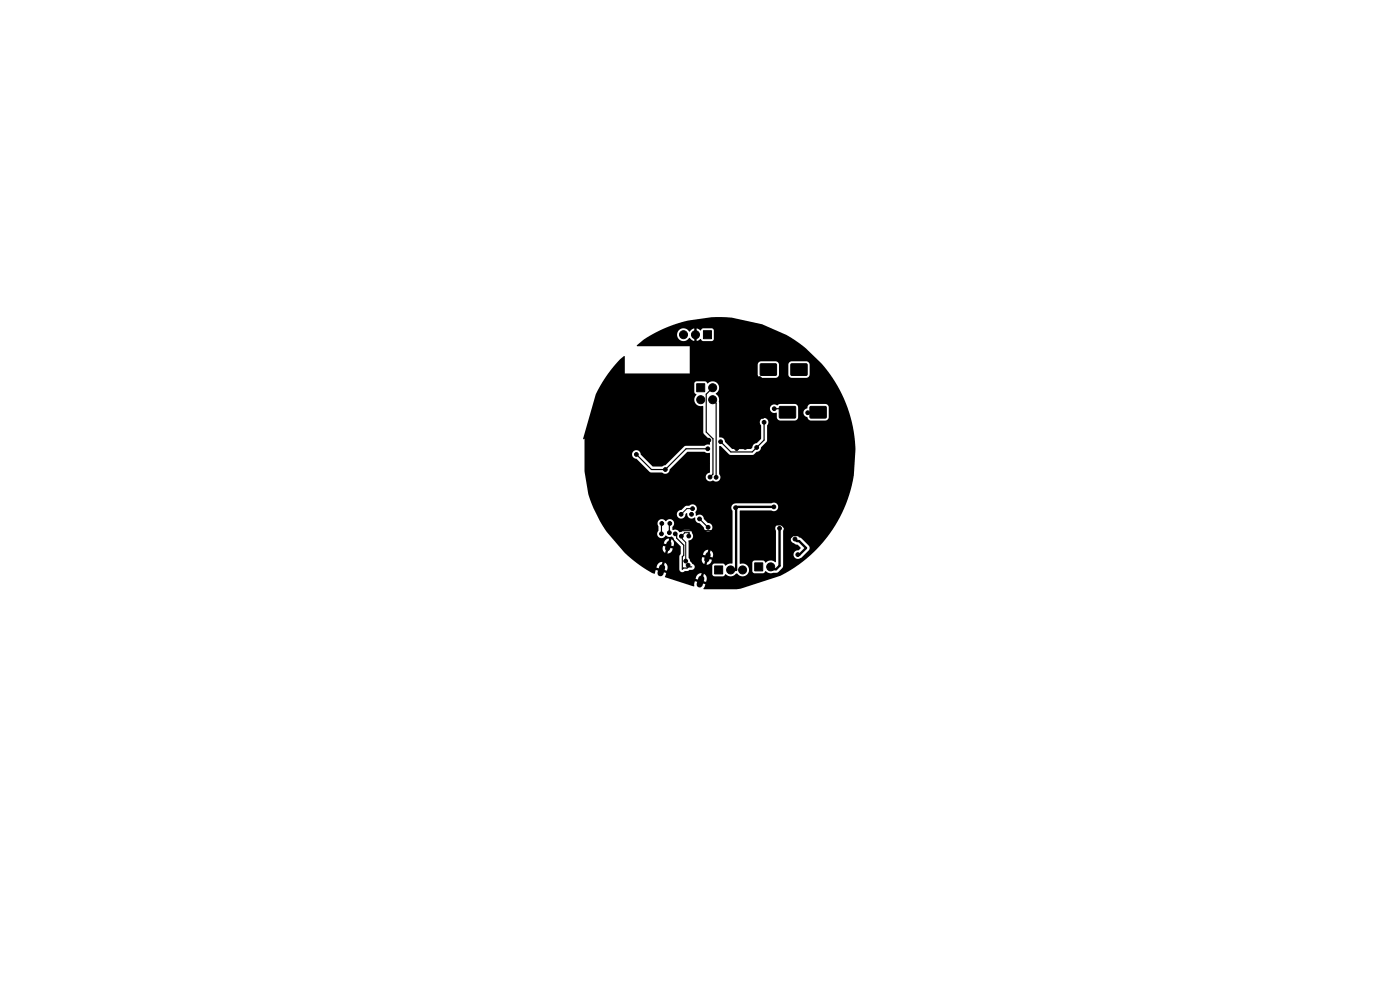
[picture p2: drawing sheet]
<svg xmlns="http://www.w3.org/2000/svg" width="297mm" height="210mm" viewBox="0 0 297 210" stroke-linecap="round" stroke-linejoin="round" font-family="sans-serif">
<g fill="#000" stroke="#000" stroke-width=".21">
<path d="M149.2 70.2h1.7v1.7h-1.7zM161.3 77.2h3.4v2.4h-3.4zM167.8 77.2h3.4v2.4h-3.4zM147.8 81.4h1.7v1.7h-1.7zM165.4 86.3h3.3v2.3h-3.3zM171.9 86.3h3.3v2.3h-3.3zM151.6 120.1h1.7v1.7h-1.7zM160.1 119.4h1.7v1.7h-1.7z"/>
<circle cx="131.4" cy="79.1" r=".4"/>
<circle cx="145" cy="71" r=".85"/>
<circle cx="147.5" cy="71" r=".85"/>
<circle cx="147.9" cy="79.3" r=".4"/>
<circle cx="148" cy="74.6" r=".4"/>
<circle cx="148.2" cy="77" r=".4"/>
<circle cx="161.5" cy="75" r=".4"/>
<circle cx="163" cy="78.4" r=".4"/>
<circle cx="170.3" cy="78.2" r=".4"/>
<circle cx="129" cy="82" r=".4"/>
<circle cx="135" cy="96.4" r=".4"/>
<circle cx="135.3" cy="93.8" r=".4"/>
<circle cx="137.4" cy="96" r=".4"/>
<circle cx="141.2" cy="99.6" r=".4"/>
<circle cx="142" cy="88.5" r=".4"/>
<circle cx="146.8" cy="97.4" r=".4"/>
<circle cx="147" cy="93.1" r=".4"/>
<circle cx="148.7" cy="84.8" r=".85"/>
<circle cx="150" cy="98.3" r=".4"/>
<circle cx="150.2" cy="95.2" r=".4"/>
<circle cx="150.4" cy="93.4" r=".4"/>
<circle cx="151.2" cy="82.2" r=".85"/>
<circle cx="151.2" cy="84.8" r=".85"/>
<circle cx="152.9" cy="93.7" r=".4"/>
<circle cx="153.6" cy="99.9" r=".4"/>
<circle cx="153.6" cy="98" r=".4"/>
<circle cx="153.9" cy="84" r=".4"/>
<circle cx="155.3" cy="97.1" r=".4"/>
<circle cx="155.4" cy="90.8" r=".4"/>
<circle cx="156.2" cy="84.9" r=".4"/>
<circle cx="156.3" cy="95.1" r=".4"/>
<circle cx="158.1" cy="94.9" r=".4"/>
<circle cx="158.6" cy="82" r=".4"/>
<circle cx="159.9" cy="97.8" r=".4"/>
<circle cx="159.9" cy="83.5" r=".4"/>
<circle cx="160.5" cy="94.9" r=".4"/>
<circle cx="161.2" cy="80.3" r=".4"/>
<circle cx="161.8" cy="88.3" r=".4"/>
<circle cx="162.1" cy="89.6" r=".4"/>
<circle cx="163.5" cy="90.9" r=".4"/>
<circle cx="164.2" cy="86.7" r=".4"/>
<circle cx="165.3" cy="90.1" r=".4"/>
<circle cx="166.4" cy="93.9" r=".4"/>
<circle cx="167.2" cy="97.3" r=".4"/>
<circle cx="171.3" cy="87.5" r=".4"/>
<circle cx="171.4" cy="90.3" r=".4"/>
<circle cx="171.5" cy="96.9" r=".4"/>
<circle cx="137.2" cy="101.4" r=".4"/>
<circle cx="140.3" cy="113.2" r=".4"/>
<circle cx="140.4" cy="111" r=".4"/>
<circle cx="142" cy="113" r=".4"/>
<circle cx="142.1" cy="111" r=".4"/>
<circle cx="143.3" cy="113.2" r=".4"/>
<circle cx="143.7" cy="111.8" r=".4"/>
<circle cx="144.5" cy="109.1" r=".4"/>
<circle cx="144.5" cy="113.7" r=".4"/>
<circle cx="145.5" cy="119" r=".4"/>
<circle cx="146" cy="119.9" r=".4"/>
<circle cx="146.1" cy="113.7" r=".4"/>
<circle cx="146.7" cy="109.1" r=".4"/>
<circle cx="146.9" cy="107.9" r=".4"/>
<circle cx="148.4" cy="110.1" r=".4"/>
<circle cx="148.6" cy="102.4" r=".4"/>
<circle cx="149.3" cy="100.1" r=".4"/>
<circle cx="149.7" cy="116" r=".4"/>
<circle cx="150.2" cy="111.9" r=".4"/>
<circle cx="150.6" cy="101.2" r=".4"/>
<circle cx="151.9" cy="101.2" r=".4"/>
<circle cx="152.5" cy="111.9" r=".4"/>
<circle cx="153.7" cy="102.3" r=".4"/>
<circle cx="155.3" cy="103" r=".4"/>
<circle cx="156" cy="107.7" r=".4"/>
<circle cx="159.2" cy="117.3" r=".4"/>
<circle cx="162.9" cy="111.2" r=".4"/>
<circle cx="164.2" cy="107.5" r=".4"/>
<circle cx="165.4" cy="112.1" r=".4"/>
<circle cx="167.2" cy="114.5" r=".4"/>
<circle cx="168.7" cy="114.4" r=".4"/>
<circle cx="169.3" cy="117.7" r=".4"/>
<circle cx="173.2" cy="100.7" r=".4"/>
<circle cx="175" cy="108" r=".4"/>
<circle cx="175.3" cy="111.8" r=".4"/>
<circle cx="175.4" cy="103.2" r=".4"/>
<circle cx="177" cy="109" r=".4"/>
<circle cx="155" cy="120.9" r=".85"/>
<circle cx="157.5" cy="120.9" r=".85"/>
<circle cx="163.5" cy="120.2" r=".85"/>
</g>
<path d="M141.9 115.3l-.3 1.1M150.2 117.7l-.3 1" fill="none" stroke="#000" stroke-width="1.1"/>
<path d="M140.5 120.4l-.4 1.2M148.8 122.7l-.4 1.3" fill="none" stroke="#000" stroke-width="1.3"/>
<g fill="none" stroke="#000" stroke-width=".25">
<path d="M170.3 78.2l.2 .2M142 88.5l4.6 4.6h.4l.3 .3h3.1M150.1 95.2h-4.6l-4.3 4.4h-3l-3.2-3.2M151.2 82.3l-1.4 1.3v8.1l1.4 1.4v7.5l-.6 .6M151.2 84.8l.7 .7v15.8M153.6 99.9l.1 2.4 .6 .7h1M155.4 90.8l.9 .8v3.6h1.5l.3-.3M161.1 80.3v7.4l.7 .6h1.7l3.7 3.7v5.3M162.1 89.6v3.8l-2.5 2.5h-4.5l-2.2-2.2M164.3 86.7h2l.8 .8M173.6 87.5l-2.2 .1M140.4 111l-.1 2.2"/>
<path d="M142.1 111l-.1 2M143.2 113.3l.3 .3v.6l1.6 1.5v2.1l-.4 .3v2.7l.3-.3h.7l.3-.2v-.4l.3 .4h.4M143.7 111.8l.8 .8h7.3l.7-.7M148.4 110.1l1.8 1.8M173.2 100.7l2.2 2.2v.3M175 108h1l1 1-1.8 1.8v1"/>
</g>
<path d="M152.5 111.9l-2.7 2.7v1.4M164.2 107.5h-8l-.2 .2 .2 .1v13.1h-1.2M165.4 112.1v7.9l-.8 .8h-1.1M168.7 114.4l.4 .4h.4l1.5 1.5-1.4 1.4h-.4M175.2 111.8l-1.7 1.7h-5.3l-1 1v-1.9l-1.3-1.4h-3v2.5l-3.6 3.6" fill="none" stroke="#000" stroke-width=".5"/>
<path d="M146.1 113.7l.1-.7h-1l-.7 .7 .2 .3v.3l.8 .8v3.9M146.9 107.9h-1.2l-1.2 1.2" fill="none" stroke="#000" stroke-width=".21"/>
<path d="M131.5 76.2l.8-.7 .2 .1v3.6h13.8v-1.9h14.4l.1 2.3 .2 .4 .4 .2h3.2l.4-.2 .2-.4 .1-2.3h1.9l.1 2.3 .4 .5 3.4 .1 .6-.5v-2.5l-.4-.5h-3.5l-.4 .2-.2 .4h-1.9a.75 .75 0 0 0-.7-.7l-3.3 .1-.4 .2-.2 .4h-14.4v-3.8l-11.2-.1 1.5-1.4 1.8-1.1h5.2v.2a1.36 1.36 0 0 0 1.1 1.2 1.36 1.36 0 0 0 1.5-.6h.2l.4 .5 .5 .1v-.9h.5v.9l.8-.4 .5 .5h1.9l.4-.4v-1.9l-.4-.5h-1.9l-.5 .5-.8-.4v.9h-.5v-.9l-.5 .1-.5 .5h-.1a1.36 1.36 0 0 0-1.5-.6 1.36 1.36 0 0 0-1.1 1.2h-5.2l3.5-1.6 2.9-1 6.1-1 4.4 .1 6.4 1.4 5.2 2.3 2.6 1.6 1.4 1.2 3.3 3.2 1.9 2.2 2.1 3.6 1.7 3.8 1.1 3.9 .5 4.8-.4 5.5-.4 2.1-.8 2.8-.9 2.1-1.3 2.6-1.2 2-1.8 2.4a28.8 28.8 0 0 1-9.2 7.3l-8.4 2.7-.8 .1h-7l.3-1.1-.8-.2 .2-.5 .8 .2a1.26 1.26 0 0 0-.4-1.7l-.3 .9-.2-.2h-.3l.2-.8a1.16 1.16 0 0 0-1.1 .7l-.1 .5 .8 .2-.2 .5-.8-.2-.1 1-.2 .1-6-2 .2-.9-.8-.2 .2-.5 .8 .3 .1-.5a1.16 1.16 0 0 0-.6-1.3l-.2 .9-.2-.2h-.3l.2-.8a1.25 1.25 0 0 0-1.2 1.2l.8 .3-.2 .4-.8-.2-.2 .8-.6-.2-3.7-2.4-2.1-1.9-.8-.8h8.9l.1 .6 .4 .3 .2-.9 .3 .2 .2-.1-.2 .9 .8-.3 .3-.7-.7-.2 .1-.5 .8 .2a1.11 1.11 0 0 0-.4-1.5l-.3 .9-.2-.3-.3 .1 .3-.9-.8 .4-.4 .7 .8 .2-.2 .5-.7-.2-.1 .6h-8.9l-2.7-3.2h10.4v.1a.96 .96 0 0 0 .8 .8 .96 .96 0 0 0 1-.5h.1a1.26 1.26 0 0 0 1.3 .2l1.8 2.1v1.6l-.3 .5v2.9a.68 .68 0 0 0 1.2 .2l1.5-.2a.63 .63 0 0 0 .5-.9h3.8v1.9l.4 .4h1.9l.5-.5a1.76 1.76 0 0 0 2.4-.2h.1a1.39 1.39 0 0 0 1.8 .5 1.39 1.39 0 0 0 .5-1.9 1.39 1.39 0 0 0-1.7-.6l-.1-.2h2.7v1.8l.4 .4h1.9l.6-.4a1.38 1.38 0 0 0 1.5 .3l1-.1 1.1-1.2v-5.9h1.6a1.72 1.72 0 0 0 1.5 1.3l.7 .6-.4 .5a.97 .97 0 0 0-1.1 1.3 .97 .97 0 0 0 1.7 .2l1.5-1.5 .2-.5-.2-.4-1.6-1.6-.4-.2a.99 .99 0 0 0-1-.5 .99 .99 0 0 0-.9 .8h-1.6v-1.7a.92 .92 0 0 0-.7-1.4 .92 .92 0 0 0-.8 1.4v6.5l-.1 .2a1.52 1.52 0 0 0-2.1 0l-.5-.4h-1.8l-.4 .1-.1 .4h-2.7v-11l.1-.1h6.6a.92 .92 0 0 0 1.5-.8 .92 .92 0 0 0-1.5-.7h-7.5a.95 .95 0 0 0-.9 .6 .95 .95 0 0 0 .2 1v11.1l-.9 .1-.6 .4-.5-.5h-1.8l-.4 .2-.1 .3h-3.8l-.9-.9-.1-.3h2.6l.2 .5 .3 .4 .3-.9 .2 .2 .2-.1-.2 .9a1.11 1.11 0 0 0 1.1-1.1l-.7-.2 .1-.5 .8 .3v-1l-.4-.5-.3 .8-.2-.2-.3 .1 .3-.9a1.11 1.11 0 0 0-1.2 1.1l.8 .2-.2 .5-.7-.2-.1 .6h-2.6l-.2-.5-.1-3.6a1.05 1.05 0 0 0 1-.7 1.05 1.05 0 0 0-.2-1.1l-.3-.4-.2-.1h-1.2l-.5 .4-.4 .1a1.16 1.16 0 0 0-1.5-.5v-.7a.94 .94 0 0 0-.1-1.4 .94 .94 0 0 0-1.4 .3 .94 .94 0 0 0-1.3-.3 .94 .94 0 0 0-.2 1.4v.8l-.3 .7h-10.4l-1.2-1.7-1.3-2.5h17.1a.93 .93 0 0 0 .9 1 .93 .93 0 0 0 .9-1l.4-.1a.99 .99 0 0 0 .5 1 .99 .99 0 0 0 1.1-.1l.1 .1a.96 .96 0 0 0 .9 1.1l.9 .9a.92 .92 0 0 0 1 .8 .92 .92 0 0 0 .9-1 .92 .92 0 0 0-1.1-.8l-.8-.8a.97 .97 0 0 0-.6-.9 .97 .97 0 0 0-1 .2l-.2-.7a.97 .97 0 0 0 .1-1.4 .97 .97 0 0 0-1.4 0h-.7l-1 .9a.9 .9 0 0 0-.9 .8h-17.1l-1-2.1-.7-2-.8-4.9v-3.7h10.1a.97 .97 0 0 0 .9 1l2.9 2.9h2.5a.97 .97 0 0 0 1.1 .2 .97 .97 0 0 0 .6-.8l3.7-3.8h3.6l.5 .3h.7v4.1a.99 .99 0 0 0-.8 .8 .99 .99 0 0 0 .6 1.1l.8-.2a.95 .95 0 0 0 1.4 0 .95 .95 0 0 0 0-1.4v-5.9h.3l1.7 1.8 .4 .1h4.6l.9-.7a.97 .97 0 0 0 1-.9l1.2-1.4 .1-3.3a.92 .92 0 0 0-.1-1.3 .92 .92 0 0 0-1.3 .1 .92 .92 0 0 0 .1 1.3v2.7l-1 1a.97 .97 0 0 0-.9 1l-.3 .2h-3.9l-1.6-1.5a1.03 1.03 0 0 0-1.2-.9v-6.2h10.7a.99 .99 0 0 0 1.5 1l.1 1.2 .5 .4 3.5-.1 .4-.5v-1.1h1.1l.2 .6 .7 .4 .2 .4 .4 .3h3.2l.6-.3 .1-.4v-2.1l-.3-.5-.4-.2h-3.1a1.02 1.02 0 0 0-.8 1l-.6 .3-.2 .5h-1.1v-1.2l-.4-.5-3.4-.1-.4 .2a.51 .51 0 0 1-.8-.1 .91 .91 0 0 0-1 .8h-10.7l-.1-1.4a1.36 1.36 0 0 0-.6-1.6v-.2a1.4 1.4 0 0 0 .3-2.1 1.4 1.4 0 0 0-2.1 0l-.5-.4h-1.8l-.4 .1-.1 .4v1.8l.5 .5a1.43 1.43 0 0 0-.3 1.8 1.43 1.43 0 0 0 1.7 .6v5.6l.1 .4 1.3 1.3-.1 .9h-.6l-.5 .3h-4.2l-4 4.1-.7 .3-2.1-.1-2.5-2.5a.93 .93 0 0 0-.8-.9 .93 .93 0 0 0-1 .8h-10.1v-3.3l-.2 .2-.1-.2 2.7-9.4 2-3.5z" fill="#000"/>
</svg>
